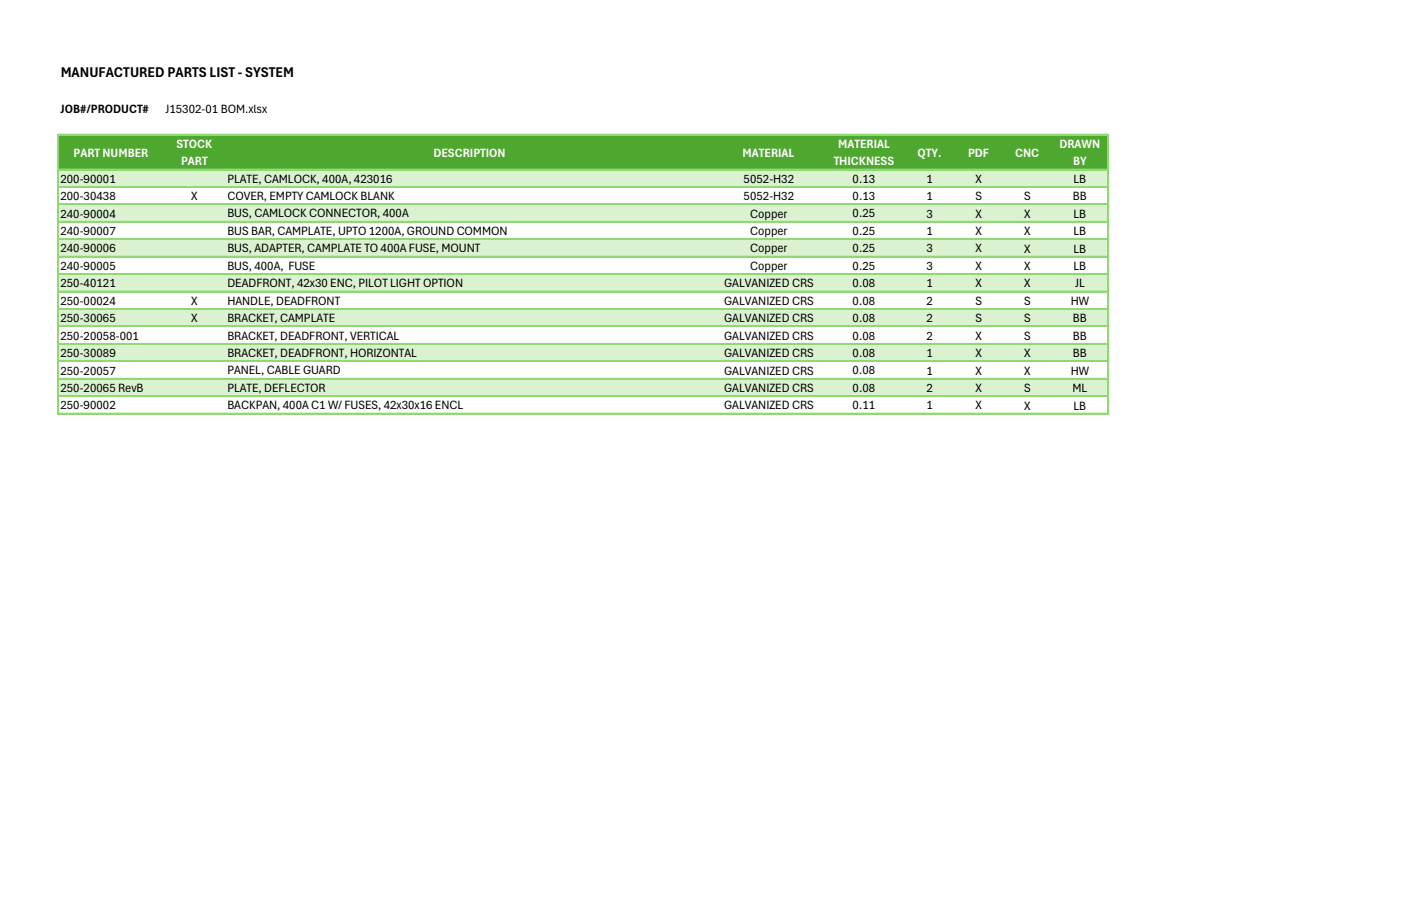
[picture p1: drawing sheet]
<svg xmlns="http://www.w3.org/2000/svg" width="432mm" height="279mm" viewBox="0 0 432 279" stroke-linecap="round" stroke-linejoin="round" font-family="sans-serif">
<defs><g id="words">
<text font-size="4.6" x="18.7" y="23.8">MANUFACTURED PARTS LIST - SYSTEM</text>
<g font-size="3.9">
<text x="18.6" y="34.8">JOB#/PRODUCT#</text>
<text x="51" y="34.8">J15302-01 BOM.xlsx</text>
<text x="18.6" y="56.4">200-90001</text>
<text x="70.1" y="56.3">PLATE, CAMLOCK, 400A, 423016</text>
<text x="229.2" y="56.4">5052-H32</text>
<text x="262.8" y="56.3">0.13</text>
<text x="285.6" y="56.4">1</text>
<text x="300.7" y="56.4">X</text>
<text x="330.9" y="56.4">LB</text>
<text x="18.6" y="61.7">200-30438</text>
<text x="58.9" y="61.7">X</text>
<text x="70.1" y="61.7">COVER, EMPTY CAMLOCK BLANK</text>
<text x="229.2" y="61.7">5052-H32</text>
<text x="262.8" y="61.7">0.13</text>
<text x="285.6" y="61.7">1</text>
<text x="300.7" y="61.7">S</text>
<text x="315.6" y="61.8">S</text>
<text x="330.7" y="61.8">BB</text>
<text x="18.6" y="67.1">240-90004</text>
<text x="70.1" y="67.1">BUS, CAMLOCK CONNECTOR, 400A</text>
<text x="231.2" y="67.1">Copper</text>
<text x="262.8" y="67.1">0.25</text>
<text x="285.6" y="67.1">3</text>
<text x="300.7" y="67.1">X</text>
<text x="315.6" y="67.1">X</text>
<text x="330.9" y="67.1">LB</text>
<text x="18.6" y="72.5">240-90007</text>
<text x="18.6" y="77.9">240-90006</text>
<text x="70.1" y="72.4">BUS BAR, CAMPLATE, UPTO 1200A, GROUND COMMON</text>
<text x="70.1" y="77.8">BUS, ADAPTER, CAMPLATE TO 400A FUSE, MOUNT</text>
<text x="231.2" y="72.5">Copper</text>
<text x="231.2" y="77.9">Copper</text>
<text x="262.8" y="72.4">0.25</text>
<text x="262.8" y="77.8">0.25</text>
<text x="285.6" y="72.5">1</text>
<text x="285.6" y="77.9">3</text>
<text x="300.7" y="72.5">X</text>
<text x="300.7" y="77.9">X</text>
<text x="315.6" y="72.5">X</text>
<text x="315.6" y="77.9">X</text>
<text x="330.9" y="72.5">LB</text>
<text x="330.9" y="77.9">LB</text>
<text x="18.6" y="83.2">240-90005</text>
<text x="70.1" y="83.2">BUS, 400A, FUSE</text>
<text x="231.2" y="83.2">Copper</text>
<text x="262.8" y="83.2">0.25</text>
<text x="285.6" y="83.2">3</text>
<text x="300.7" y="83.2">X</text>
<text x="315.6" y="83.3">X</text>
<text x="330.9" y="83.3">LB</text>
<text x="18.6" y="88.6">250-40121</text>
<text x="70.1" y="88.6">DEADFRONT, 42x30 ENC, PILOT LIGHT OPTION</text>
<text x="223.2" y="88.6">GALVANIZED CRS</text>
<text x="262.8" y="88.6">0.08</text>
<text x="285.6" y="88.6">1</text>
<text x="300.7" y="88.6">X</text>
<text x="315.6" y="88.7">X</text>
<text x="331.4" y="88.7">JL</text>
<text x="18.6" y="94">250-00024</text>
<text x="58.9" y="93.9">X</text>
<text x="70.1" y="93.9">HANDLE, DEADFRONT</text>
<text x="223.2" y="94">GALVANIZED CRS</text>
<text x="262.8" y="93.9">0.08</text>
<text x="285.6" y="94">2</text>
<text x="300.7" y="94">S</text>
<text x="315.6" y="94">S</text>
<text x="330" y="94">HW</text>
<text x="18.6" y="99.4">250-30065</text>
<text x="58.9" y="99.3">X</text>
<text x="70.1" y="99.3">BRACKET, CAMPLATE</text>
<text x="223.2" y="99.4">GALVANIZED CRS</text>
<text x="262.8" y="99.3">0.08</text>
<text x="285.6" y="99.4">2</text>
<text x="300.7" y="99.4">S</text>
<text x="315.6" y="99.4">S</text>
<text x="330.7" y="99.4">BB</text>
<text x="18.6" y="104.8">250-20058-001</text>
<text x="70.1" y="104.7">BRACKET, DEADFRONT, VERTICAL</text>
<text x="223.2" y="104.8">GALVANIZED CRS</text>
<text x="262.8" y="104.7">0.08</text>
<text x="285.6" y="104.8">2</text>
<text x="300.7" y="104.8">X</text>
<text x="315.6" y="104.8">S</text>
<text x="330.7" y="104.8">BB</text>
<text x="18.6" y="110.1">250-30089</text>
<text x="70.1" y="110.1">BRACKET, DEADFRONT, HORIZONTAL</text>
<text x="223.2" y="110.1">GALVANIZED CRS</text>
<text x="262.8" y="110.1">0.08</text>
<text x="285.6" y="110.1">1</text>
<text x="300.7" y="110.1">X</text>
<text x="315.6" y="110.2">X</text>
<text x="330.7" y="110.2">BB</text>
<text x="18.6" y="115.5">250-20057</text>
<text x="70.1" y="115.5">PANEL, CABLE GUARD</text>
<text x="223.2" y="115.5">GALVANIZED CRS</text>
<text x="262.8" y="115.5">0.08</text>
<text x="285.6" y="115.5">1</text>
<text x="300.7" y="115.5">X</text>
<text x="315.6" y="115.5">X</text>
<text x="330" y="115.5">HW</text>
<text x="18.6" y="120.9">250-20065 RevB</text>
<text x="70.1" y="120.8">PLATE, DEFLECTOR</text>
<text x="223.2" y="120.9">GALVANIZED CRS</text>
<text x="262.8" y="120.8">0.08</text>
<text x="285.6" y="120.9">2</text>
<text x="300.7" y="120.9">X</text>
<text x="315.6" y="120.9">S</text>
<text x="330.6" y="120.9">ML</text>
<text x="18.6" y="126.3">250-90002</text>
<text x="70.1" y="126.2">BACKPAN, 400A C1 W/ FUSES, 42x30x16 ENCL</text>
<text x="223.2" y="126.3">GALVANIZED CRS</text>
<text x="262.8" y="126.2">0.11</text>
<text x="285.6" y="126.3">1</text>
<text x="300.7" y="126.3">X</text>
<text x="315.6" y="126.3">X</text>
<text x="330.9" y="126.3">LB</text>
</g>
<g font-size="3.9" fill="#fff">
<text x="54.4" y="45.6">STOCK</text>
<text x="258.3" y="45.6">MATERIAL</text>
<text x="326.6" y="45.6">DRAWN</text>
<text x="22.6" y="48.3">PART NUMBER</text>
<text x="55.8" y="51">PART</text>
<text x="133.6" y="48.3">DESCRIPTION</text>
<text x="228.9" y="48.3">MATERIAL</text>
<text x="256.9" y="51">THICKNESS</text>
<text x="282.8" y="48.3">QTY.</text>
<text x="298.3" y="48.3">PDF</text>
<text x="312.9" y="48.3">CNC</text>
<text x="330.7" y="51">BY</text>
</g>
</g></defs>
<path d="M18.1 41.5h323.4v10.8h-323.4z" fill-rule="evenodd" fill="#4ea72e"/>
<g fill="#daf2d0">
<path d="M18.1 52.3h323.4v5.4h-323.4z" fill-rule="evenodd"/>
<path d="M18.1 63h323.4v5.5h-323.4z" fill-rule="evenodd"/>
<path d="M18.1 73.8h323.4v5.4h-323.4z" fill-rule="evenodd"/>
<path d="M18.1 84.5h323.4v5.5h-323.4z" fill-rule="evenodd"/>
<path d="M18.1 95.3h323.4v5.4h-323.4z" fill-rule="evenodd"/>
<path d="M18.1 106.1h323.4v5.4h-323.4z" fill-rule="evenodd"/>
<path d="M18.1 116.8h323.4v5.4h-323.4z" fill-rule="evenodd"/>
</g>
<g fill="none" stroke="#8ed973" stroke-width=".31">
<path d="M17.8 41.4v86.3M18.1 41.4h323.5M18.1 52.1h323.5M18.1 57.5h323.5M341.3 41.7v86M18.1 62.9h323.5M18.1 68.3h323.5M18.1 73.6h323.5M18.1 79h323.5M18.1 84.4h323.5M18.1 89.8h323.5M18.1 95.2h323.5"/>
<path d="M18.1 100.5h323.5M18.1 105.9h323.5M18.1 111.3h323.5M18.1 116.7h323.5M18.1 122h323.5M18.1 127.4h323.5"/>
</g>
<g fill="none" stroke="#8ed973" stroke-width=".34">
<path d="M17.9 41.4v86.3M18.1 41.5h323.6M18.1 52.3h323.6M18.1 57.7h323.6M341.5 41.7v86M18.1 63h323.6M18.1 68.4h323.6M18.1 73.8h323.6M18.1 79.2h323.6M18.1 84.5h323.6M18.1 89.9h323.6M18.1 95.3h323.6"/>
<path d="M18.1 100.7h323.6M18.1 106.1h323.6M18.1 111.4h323.6M18.1 116.8h323.6M18.1 122.2h323.6M18.1 127.6h323.6"/>
</g>
<use href="#words"/>
</svg>
